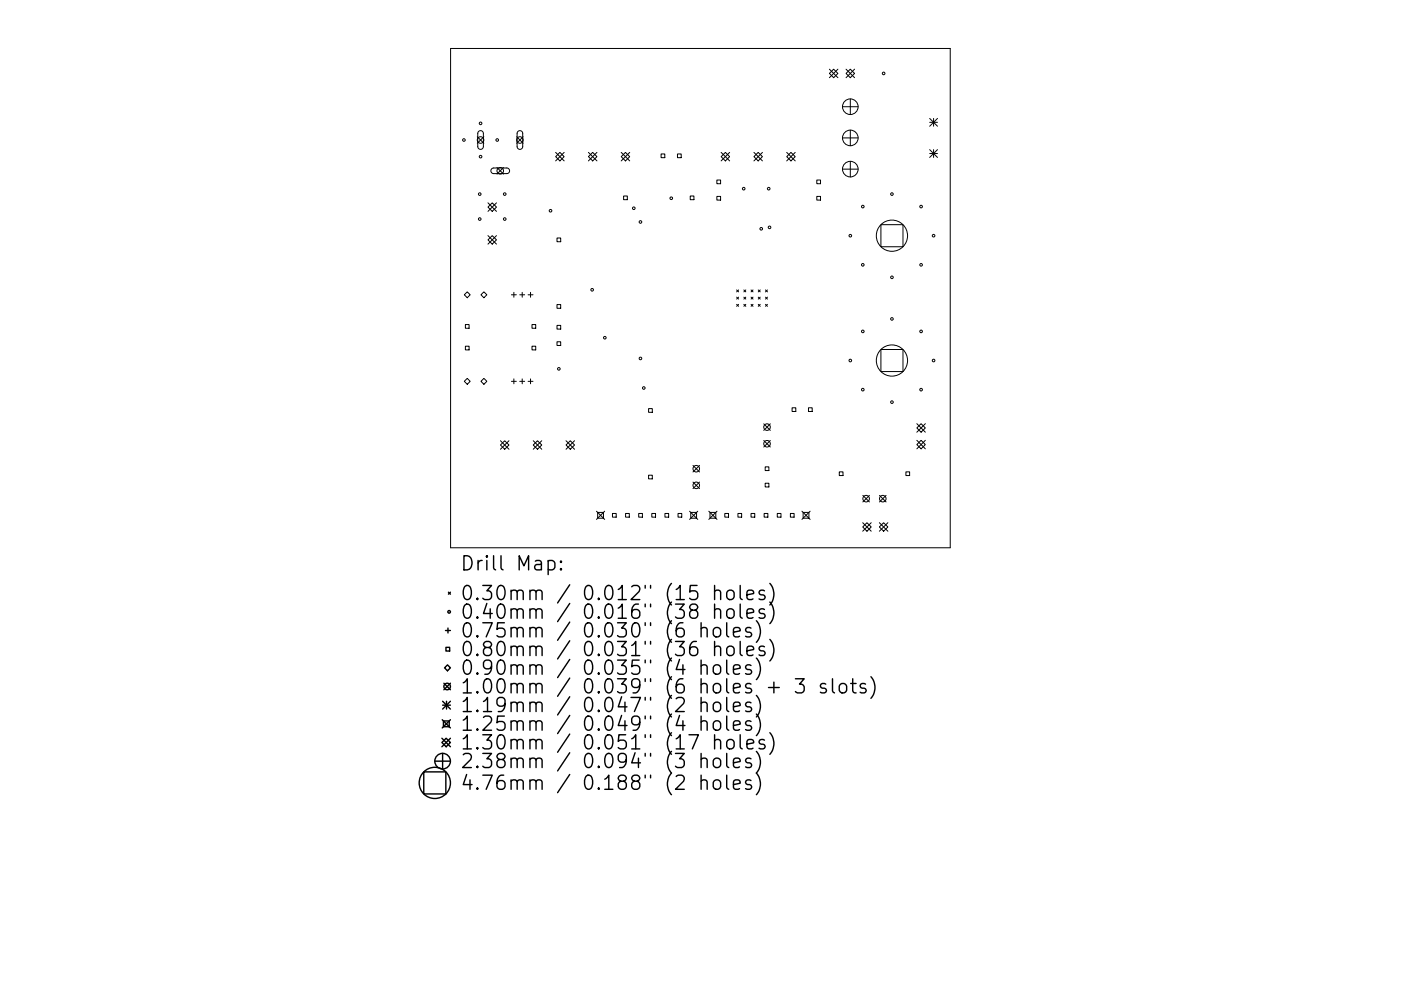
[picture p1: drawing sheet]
<svg xmlns="http://www.w3.org/2000/svg" width="297mm" height="210mm" viewBox="0 0 297 210" stroke-linecap="round" stroke-linejoin="round" font-family="sans-serif">
<defs><g id="words">
<g font-size="4.2">
<text x="97.5" y="121.1">Drill Map:</text>
<text x="97.5" y="127.4">0.30mm / 0.012&quot; (15 holes)</text>
<text x="97.5" y="131.3">0.40mm / 0.016&quot; (38 holes)</text>
<text x="97.5" y="135.3">0.75mm / 0.030&quot; (6 holes)</text>
<text x="97.5" y="139.2">0.80mm / 0.031&quot; (36 holes)</text>
<text x="97.5" y="143.2">0.90mm / 0.035&quot; (4 holes)</text>
<text x="97.5" y="147.2">1.00mm / 0.039&quot; (6 holes + 3 slots)</text>
<text x="97.5" y="151.1">1.19mm / 0.047&quot; (2 holes)</text>
<text x="97.5" y="155.1">1.25mm / 0.049&quot; (4 holes)</text>
<text x="97.5" y="159">1.30mm / 0.051&quot; (17 holes)</text>
<text x="97.5" y="163">2.38mm / 0.094&quot; (3 holes)</text>
<text x="97.5" y="167.6">4.76mm / 0.188&quot; (2 holes)</text>
</g>
</g></defs>
<g fill="none" stroke="#000" stroke-width=".21">
<path d="M95.5 10.3h106v105.9h-106zM175.8 15.6l1-.9 .9 .9-.9 .9zM175.8 14.7l1.9 1.8M177.7 14.7l-1.9 1.8M179.4 15.6l.9-.9 .9 .9-.9 .9zM179.4 14.7l1.8 1.8M181.2 14.7l-1.8 1.8M101.2 29l1.4 1.4M101.5 27.9l.6-.1 .4 .4v3l-.2 .3-.3 .2-.5-.1-.2-.4v-2.9zM102.6 29l-1.4 1.4M104.2 35.8l.4-.2h2.9l.4 .3 .1 .4-.1 .3-.3 .2h-3l-.5-.4zM105.4 35.5l1.4 1.4"/>
<path d="M106.8 35.5l-1.4 1.4M109.5 29l1.4 1.4M109.8 27.9l.6-.1 .4 .4v3l-.1 .3-.4 .2-.4-.1-.3-.4v-2.9zM110.9 29l-1.4 1.4M117.8 33.2l.9-.9 .9 .9-.9 .9zM117.8 32.3l1.8 1.8M119.6 32.3l-1.8 1.8M124.8 33.2l.9-.9 .9 .9-.9 .9zM124.8 32.3l1.8 1.8M126.6 32.3l-1.8 1.8M131.7 33.2l.9-.9 .9 .9-.9 .9zM131.7 32.3l1.8 1.8"/>
<path d="M133.5 32.3l-1.8 1.8M140.2 32.7h.7v.8h-.7zM143.6 32.7h.8v.8h-.8zM152 38.2h.8v.8h-.8zM152.9 32.3l1.8 1.8M153.8 32.3l.9 .9-.9 .9-.9-.9zM154.7 32.3l-1.8 1.8M159.8 33.2l.9-.9 1 .9-1 .9zM159.8 32.3l1.9 1.8M161.7 32.3l-1.9 1.8M166.8 33.2l.9-.9 .9 .9-.9 .9zM166.8 32.3l1.8 1.8"/>
<path d="M168.6 32.3l-1.8 1.8M173.2 38.2h.8v.8h-.8zM178.6 22.6h3.3M178.6 29.3h3.3M178.6 35.9h3.3M180.3 21v3.3M180.3 27.6v3.3M180.3 34.2v3.3M197.1 25.1l1.7 1.7M197.1 26h1.7M197.1 31.7l1.7 1.7M197.1 32.6h1.7"/>
<path d="M197.9 25.1v1.7M197.9 31.7v1.7M198.8 25.1l-1.7 1.7M198.8 31.7l-1.7 1.7M103.5 50.9l.9-.9 .9 .9-.9 .9zM103.5 43l1.8 1.8M103.5 50l1.8 1.8M104.4 43l.9 .9-.9 .9-.9-.9zM105.3 43l-1.8 1.8M105.3 50l-1.8 1.8M118.1 50.5h.8v.8h-.8zM132.2 41.6h.8v.8h-.8z"/>
<path d="M146.3 41.6h.8v.8h-.8zM152 41.7h.8v.8h-.8zM173.2 41.7h.8v.8h-.8zM186.8 47.7h4.7v4.6h-4.7zM98.7 73.5h.8v.7h-.8zM98.7 68.9h.8v.7h-.8zM99.1 61.9l.6 .6-.6 .7-.7-.7zM102.6 61.9l.6 .6-.6 .7-.6-.7zM108.4 62.5h1.1M109 62v1.1M110.2 62.5h1M110.7 62v1.1"/>
<path d="M112 62.5h1M112.5 62v1.1M112.8 73.5h.8v.7h-.8zM112.8 68.9h.8v.7h-.8zM118.1 69h.8v.8h-.8zM118.1 72.5h.8v.8h-.8zM118.1 64.6h.8v.8h-.8zM156.2 61.5l.4 .4M156.2 63l.4 .5M156.2 64.6l.4 .4M156.6 61.5l-.4 .4M156.6 63l-.4 .5"/>
<path d="M156.6 64.6l-.4 .4M157.7 63l.4 .5M157.7 64.6l.4 .4M157.7 61.5l.4 .4M158.1 61.5l-.4 .4M158.1 63l-.4 .5M158.1 64.6l-.4 .4M159.2 64.6l.5 .4M159.2 63l.5 .5M159.2 61.5l.5 .4M159.7 61.5l-.5 .4M159.7 63l-.5 .5"/>
<path d="M159.7 64.6l-.5 .4M160.8 64.6l.4 .4M160.8 63l.4 .5M160.8 61.5l.4 .4M161.2 61.5l-.4 .4M161.2 63l-.4 .5M161.2 64.6l-.4 .4M162.3 63l.4 .5M162.3 61.5l.4 .4M162.3 64.6l.4 .4M162.7 61.5l-.4 .4M162.7 63l-.4 .5"/>
<path d="M162.7 64.6l-.4 .4M186.8 74.2h4.7v4.6h-4.7zM99.1 80.3l.6 .6-.6 .6-.7-.6zM102 80.9l.6-.6 .6 .6-.6 .6zM106.1 93.5l1.8 1.8M107 93.5l.9 .9-.9 .9-.9-.9zM107.9 93.5l-1.8 1.8M108.4 80.9h1.1M109 80.4v1M110.2 80.9h1M110.7 80.4v1M112 80.9h1"/>
<path d="M112.5 80.4v1M113.1 94.4l.9-.9 .9 .9-.9 .9zM113.1 93.5l1.8 1.8M114.9 93.5l-1.8 1.8M120 93.5l1.8 1.8M120.9 93.5l.9 .9-.9 .9-.9-.9zM121.8 93.5l-1.8 1.8M137.5 86.7h.8v.8h-.8zM146.9 98.7l1.4 1.4M148.3 98.7l-1.4 1.4M161.9 89.9l1.4 1.4M161.9 93.5l1.4 1.3"/>
<path d="M162.2 99.1h.8v.7h-.8zM163.3 89.9l-1.4 1.4M163.3 93.5l-1.4 1.3M167.9 86.5h.8v.8h-.8zM171.4 86.5h.8v.8h-.8zM194.4 89.9l1.8 1.8M194.4 93.4l1.8 1.8M195.3 89.9l.9 .9-.9 .9-.9-.9zM195.3 93.4l.9 .9-.9 .9-.9-.9zM196.2 89.9l-1.8 1.8M196.2 93.4l-1.8 1.8M126.5 108.5l1.7 1.7"/>
<path d="M126.7 108.7h1.2v1.2h-1.2zM128.2 108.5l-1.7 1.7M129.9 108.9h.7v.8h-.7zM132.6 108.9h.8v.8h-.8zM135.4 108.9h.8v.8h-.8zM137.5 100.8h.8v.8h-.8zM138.2 108.9h.8v.8h-.8zM141 108.9h.8v.8h-.8zM143.8 108.9h.7v.8h-.7zM146.2 108.5l1.7 1.7M146.5 108.7h1.2v1.2h-1.2zM146.9 102.3l1.4 1.4"/>
<path d="M147.9 108.5l-1.7 1.7M148.3 102.3l-1.4 1.4M150.3 108.5l1.7 1.7M150.5 108.7h1.3v1.2h-1.3zM152 108.5l-1.7 1.7M153.7 108.9h.8v.8h-.8zM156.5 108.9h.7v.8h-.7zM159.2 108.9h.8v.8h-.8zM162 108.9h.8v.8h-.8zM162.2 102.5h.8v.8h-.8zM164.8 108.9h.8v.8h-.8zM167.6 108.9h.8v.8h-.8z"/>
<path d="M170 108.5l1.8 1.7M170.3 108.7h1.2v1.2h-1.2zM171.8 108.5l-1.8 1.7M177.9 100.1h.8v.8h-.8zM182.9 111.8l.9-.9 .9 .9-.9 .9zM182.9 110.9l1.8 1.8M182.9 105.1l1.4 1.4M184.3 105.1l-1.4 1.4M184.7 110.9l-1.8 1.8M186.4 110.9l1.8 1.8M186.5 105.1l1.4 1.4M187.3 110.9l.9 .9-.9 .9-.9-.9z"/>
<path d="M187.9 105.1l-1.4 1.4M188.2 110.9l-1.8 1.8M192.1 100.1h.8v.8h-.8z"/>
<circle cx="187.3" cy="15.6" r=".28"/>
<circle cx="98.4" cy="29.7" r=".28"/>
<circle cx="101.9" cy="33.2" r=".28"/>
<circle cx="101.9" cy="29.7" r=".7"/>
<circle cx="101.9" cy="26.2" r=".28"/>
<circle cx="105.4" cy="29.7" r=".28"/>
<circle cx="106.1" cy="36.2" r=".7"/>
<circle cx="110.2" cy="29.7" r=".7"/>
<circle cx="180.3" cy="29.3" r="1.66"/>
<circle cx="180.3" cy="22.6" r="1.66"/>
<circle cx="180.3" cy="35.9" r="1.66"/>
<circle cx="101.7" cy="41.2" r=".28"/>
<circle cx="101.7" cy="46.5" r=".28"/>
<circle cx="107" cy="41.2" r=".28"/>
<circle cx="107" cy="46.5" r=".28"/>
<circle cx="116.7" cy="44.7" r=".28"/>
<circle cx="134.4" cy="44.2" r=".28"/>
<circle cx="135.8" cy="47.1" r=".28"/>
<circle cx="142.3" cy="42.1" r=".28"/>
<circle cx="157.7" cy="40" r=".28"/>
<circle cx="161.4" cy="48.5" r=".28"/>
<circle cx="163" cy="40" r=".28"/>
<circle cx="163.2" cy="48.2" r=".28"/>
<circle cx="180.3" cy="50" r=".28"/>
<circle cx="182.9" cy="56.2" r=".28"/>
<circle cx="182.9" cy="43.8" r=".28"/>
<circle cx="189.1" cy="50" r="3.3"/>
<circle cx="189.1" cy="41.2" r=".28"/>
<circle cx="189.1" cy="58.8" r=".28"/>
<circle cx="195.3" cy="56.2" r=".28"/>
<circle cx="195.3" cy="43.8" r=".28"/>
<circle cx="197.9" cy="50" r=".28"/>
<circle cx="118.5" cy="78.3" r=".28"/>
<circle cx="125.5" cy="61.5" r=".28"/>
<circle cx="128.2" cy="71.7" r=".28"/>
<circle cx="135.8" cy="76.1" r=".28"/>
<circle cx="180.3" cy="76.5" r=".28"/>
<circle cx="182.9" cy="70.3" r=".28"/>
<circle cx="189.1" cy="76.5" r="3.3"/>
<circle cx="189.1" cy="67.7" r=".28"/>
<circle cx="195.3" cy="70.3" r=".28"/>
<circle cx="197.9" cy="76.5" r=".28"/>
<circle cx="136.5" cy="82.3" r=".28"/>
<circle cx="147.6" cy="99.4" r=".7"/>
<circle cx="162.6" cy="94.1" r=".7"/>
<circle cx="162.6" cy="90.6" r=".7"/>
<circle cx="182.9" cy="82.7" r=".28"/>
<circle cx="189.1" cy="85.3" r=".28"/>
<circle cx="195.3" cy="82.7" r=".28"/>
<circle cx="147.6" cy="103" r=".7"/>
<circle cx="183.6" cy="105.8" r=".7"/>
<circle cx="187.2" cy="105.8" r=".7"/>
</g>
<g fill="none" stroke="#000" stroke-width=".3">
<path d="M116.2 119.1l.9-.2 .5 .6v.8l-.2 .5-.3 .1-.9-.1M118.9 119.1l.2 .1-.2 .1-.1-.1 .1-.1v.2M94.5 133.8h1M94.5 137.3h.8v.8h-.8zM95 133.3v1M95.1 125.6l.4 .5M95.5 125.6l-.4 .5M118.9 120.6l.2 .2-.2 .1-.1-.1 .1-.2v.3M148.6 133.4a.74 .74 0 0 1 1.3 .2v1.5M148.6 132.1v3M151.4 133.4a.81 .81 0 0 1 .8-.3 .81 .81 0 0 1 .6 .6v.9a.81 .81 0 0 1-.8 .6 .81 .81 0 0 1-.8-.6v-.9zM151.5 125.5a.74 .74 0 0 1 1.3 .1v1.6"/>
<path d="M151.5 129.5a.74 .74 0 0 1 1.3 .1v1.6M151.5 137.4a.74 .74 0 0 1 1.3 .1v1.6M151.5 124.2v3M151.5 128.2v3M151.5 136.1v3M154.1 132.1v2.6l.4 .4M154.2 125.5a.81 .81 0 0 1 .8-.3 .81 .81 0 0 1 .6 .6v.8a.81 .81 0 0 1-.7 .6 .81 .81 0 0 1-.8-.6v-.8zM154.4 129.3a.81 .81 0 0 1 1.2 .4v.9a.81 .81 0 0 1-.7 .6 .81 .81 0 0 1-.8-.6v-.9zM154.4 137.2a.81 .81 0 0 1 1.2 .5v.8a.81 .81 0 0 1-.7 .6 .81 .81 0 0 1-.8-.6v-.8zM155.5 134.1l1.4-.3-.1-.5-.9-.2-.4 .5v1.1l.1 .3 .3 .1 .9-.1M156.9 124.2v2.6l.5 .4M156.9 128.2v2.5l.5 .5"/>
<path d="M156.9 136.1v2.6l.5 .4M158.4 126.2l1.4-.3-.2-.5-.8-.2-.4 .4v1.2l.1 .3 .3 .1 .8-.1M158.4 130.2l1.4-.3-.2-.6-.8-.1-.4 .4v1.1l.1 .3 .3 .2 .8-.2M158.4 138.1l1.4-.3-.2-.6-.8-.1-.4 .4v1.2l.1 .2 .3 .2 .8-.2M159.2 133.3l-.7-.2-.4 .5 .1 .4 1 .3 .2 .3-.2 .4-.3 .1-.8-.1M160.4 131.7a3.4 3.4 0 0 1 0 4.6M160.4 139.6a3.4 3.4 0 0 1 0 4.6M162.1 125.4l-.7-.2-.5 .4 .2 .5 1 .3 .1 .2-.1 .5-.3 .1-.9-.1M162.1 129.3l-.7-.1-.5 .4 .2 .4 1 .3 .1 .3-.1 .4-.3 .2-.9-.2M162.1 137.2l-.7-.1-.5 .4 .2 .4 1 .3 .1 .3-.1 .4-.3 .2-.9-.2M163.2 123.8a3.4 3.4 0 0 1 0 4.6M163.2 127.7a3.4 3.4 0 0 1 0 4.6"/>
<path d="M163.2 135.7a3.4 3.4 0 0 1 0 4.5M93.7 156.6l1.8 1.8M93.8 152.7l1.7 1.7M93.8 148.8l1.7 1.6M93.8 149.6h1.7M93.8 159.8v3.3M94 153h1.2v1.2h-1.2zM94.1 145l1.4 1.3M94.2 141.7l.7-.6 .6 .6-.6 .6zM94.6 156.6l.9 .9-.9 .9-.9-.9zM94.7 148.8v1.6M95.5 145l-1.4 1.3"/>
<path d="M95.5 148.8l-1.7 1.6M95.5 152.7l-1.7 1.7M95.5 156.6l-1.8 1.8M148.6 141.3a.74 .74 0 0 1 1.3 .2v1.5M148.6 149.3a.75 .75 0 0 1 1.3 .1v1.6M148.6 153.2a.74 .74 0 0 1 1.3 .2v1.5M148.6 140v3M148.6 148v3M148.6 151.9v3M148.6 159.8v3M151.4 141.3a.81 .81 0 0 1 .8-.3 .81 .81 0 0 1 .6 .6v.9a.81 .81 0 0 1-.8 .6 .81 .81 0 0 1-.8-.6v-.9zM151.4 149.3a.81 .81 0 0 1 .8-.3 .81 .81 0 0 1 .6 .5v.9a.81 .81 0 0 1-.8 .6 .81 .81 0 0 1-.8-.6v-.9z"/>
<path d="M151.4 153.2a.81 .81 0 0 1 .8-.3 .81 .81 0 0 1 .6 .6v.9a.81 .81 0 0 1-.8 .6 .81 .81 0 0 1-.8-.6v-.9zM151.5 157.2a.74 .74 0 0 1 1.3 .1v1.6M151.5 155.9v3M154.1 140v2.6l.4 .4M154.1 148v2.5l.4 .5M154.1 151.9v2.6l.4 .4M154.1 159.8v2.6l.4 .4M154.4 157a.81 .81 0 0 1 1.2 .5v.8a.81 .81 0 0 1-.7 .6 .81 .81 0 0 1-.8-.6v-.8zM155.5 142l1.4-.2-.1-.6-.9-.2-.4 .5v1.1l.1 .3 .3 .1 .9-.1M155.5 150l1.4-.3-.1-.6-.9-.1-.4 .4v1.1l.1 .3 .3 .2 .9-.2M155.5 153.9l1.4-.3-.1-.5-.9-.2-.4 .5v1.1l.1 .3 .3 .1 .9-.1M156.9 155.9v2.6l.5 .4"/>
<path d="M158.4 157.9l1.4-.3-.2-.6-.8-.1-.4 .4v1.2l.1 .2 .3 .2 .8-.2M159.2 141.2l-.7-.2-.4 .5 .1 .4 1 .3 .2 .3-.2 .4-.3 .1-.8-.1M159.2 149.1l-.7-.1-.4 .4 .1 .4 1 .3 .2 .3-.2 .4-.3 .2-.8-.2M159.2 153.1l-.7-.2-.4 .5 .1 .4 1 .3 .2 .3-.2 .4-.3 .1-.8-.1M160.4 147.5a3.4 3.4 0 0 1 0 4.6M160.4 151.5a3.4 3.4 0 0 1 0 4.6M160.4 159.4a3.4 3.4 0 0 1 0 4.6M162.1 157l-.7-.1-.5 .4 .2 .4 1 .3 .1 .3-.1 .4-.3 .2-.9-.2M162.9 145.9h2.3M163.2 155.5a3.4 3.4 0 0 1 0 4.5M164.1 144.7v2.3M168.6 144h1.9l-1 1.2a.81 .81 0 0 1 1 .5v.7l-.3 .5-.3 .1h-.8l-.5-.3"/>
<path d="M175.1 145.2l-.7-.2-.5 .4 .2 .5 1 .3 .1 .2-.1 .5-.3 .1-.9-.1M176.5 144v2.6l.4 .4M178.2 145.2a.81 .81 0 0 1 1.3 .4v.8a.81 .81 0 0 1-.8 .6 .81 .81 0 0 1-.8-.6v-.8zM180.4 145h1.1M180.8 144v2.6l.1 .3 .6 .1M183.5 145.2l-.7-.2-.4 .4 .1 .5 1 .3 .1 .2-.1 .5-.3 .1-.8-.1M184.6 143.6a3.4 3.4 0 0 1 0 4.6M89.8 163.8h4.7v4.6h-4.7zM92.2 161.5h3.3M148.6 161.1a.74 .74 0 0 1 1.3 .2v1.5M148.6 165.7a.75 .75 0 0 1 1.3 .2v1.6M148.6 164.5v3"/>
<path d="M151.4 161.1a.81 .81 0 0 1 .8-.3 .81 .81 0 0 1 .6 .6v.9a.81 .81 0 0 1-.8 .6 .81 .81 0 0 1-.8-.6v-.9zM151.4 165.7a.81 .81 0 0 1 .8-.3 .81 .81 0 0 1 .6 .6v.9a.81 .81 0 0 1-.8 .6 .81 .81 0 0 1-.8-.6v-.9zM154.1 164.5v2.5l.4 .5M155.5 161.8l1.4-.2-.1-.6-.9-.2-.4 .5v1.1l.1 .3 .3 .1 .9-.1M155.5 166.5l1.4-.3-.1-.6-.9-.1-.4 .4v1.1l.1 .3 .3 .2 .9-.2M159.2 161l-.7-.2-.4 .5 .1 .4 1 .3 .2 .3-.2 .4-.3 .1-.8-.1M159.2 165.6l-.7-.1-.4 .4 .1 .4 1 .3 .2 .3-.2 .4-.3 .2-.8-.2M160.4 164a3.4 3.4 0 0 1 0 4.6"/>
<circle cx="95.2" cy="129.8" r=".28"/>
<circle cx="94.8" cy="145.7" r=".7"/>
<circle cx="92.2" cy="166.1" r="3.3"/>
<circle cx="93.8" cy="161.5" r="1.66"/>
</g>
<use href="#words"/>
</svg>
